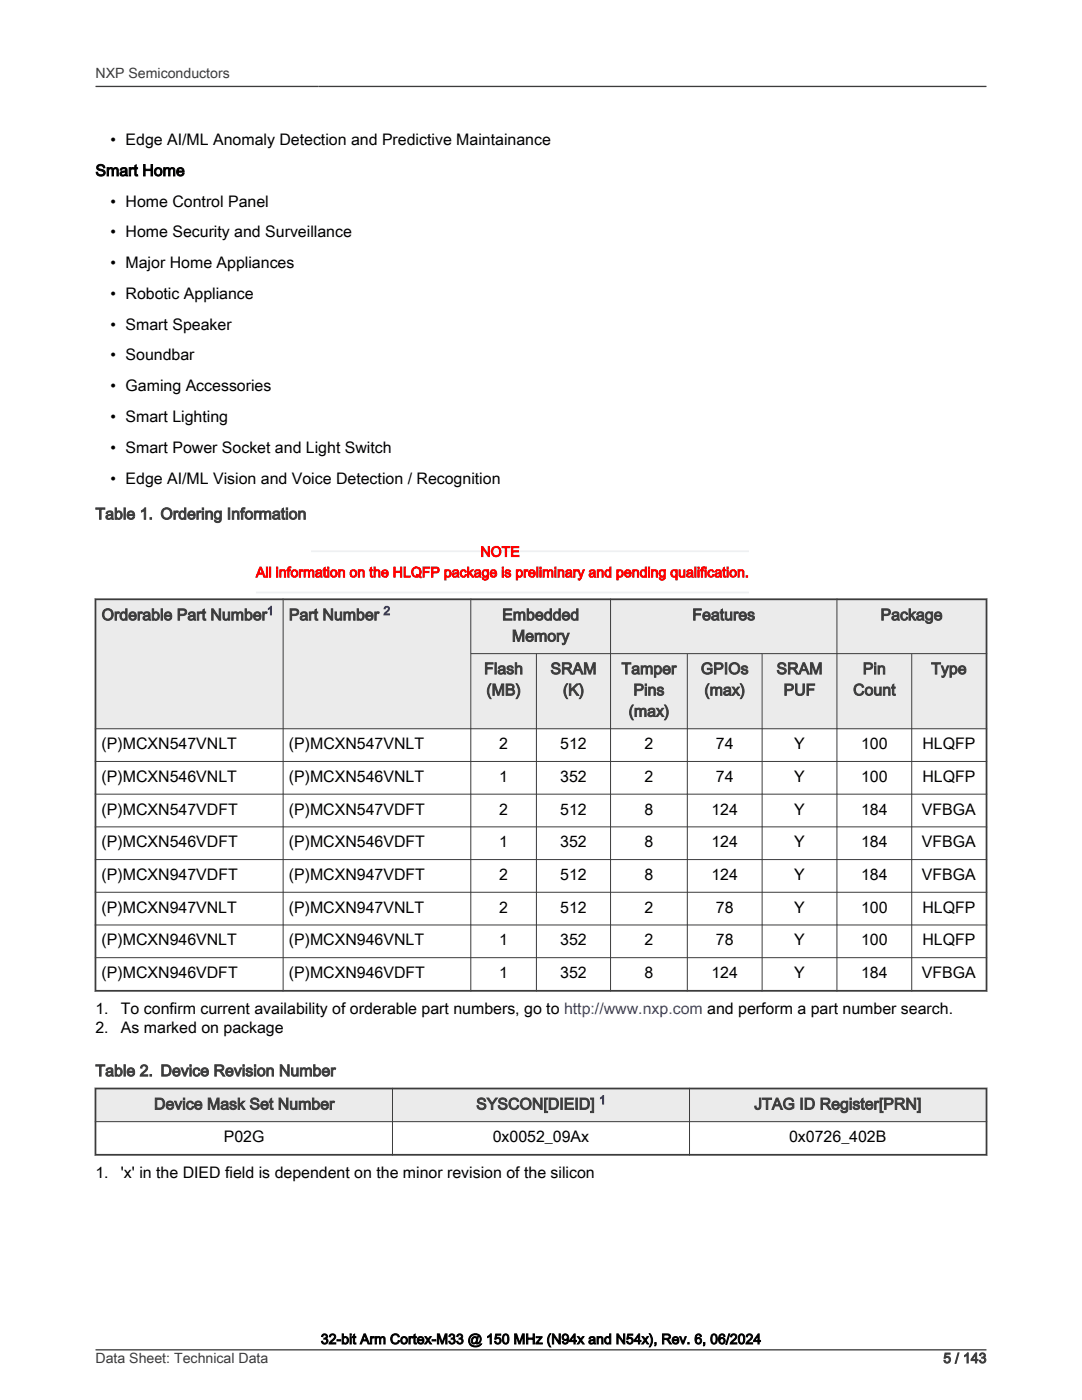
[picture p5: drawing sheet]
<svg xmlns="http://www.w3.org/2000/svg" width="216mm" height="279mm" viewBox="0 0 216 279" stroke-linecap="round" stroke-linejoin="round" font-family="sans-serif">
<defs><g id="words">
<g font-size="3.2">
<text x="22.1" y="29">• Edge AI/ML Anomaly Detection and Predictive Maintainance</text>
<text x="19" y="35.1">Smart Home</text>
<text x="22.1" y="41.3">• Home Control Panel</text>
<text x="22.1" y="47.4">• Home Security and Surveillance</text>
<text x="22.1" y="53.5">• Major Home Appliances</text>
<text x="22.1" y="59.7">• Robotic Appliance</text>
<text x="22.1" y="65.8">• Smart Speaker</text>
<text x="22.1" y="71.9">• Soundbar</text>
<text x="22.1" y="78.1">• Gaming Accessories</text>
<text x="22.1" y="84.2">• Smart Lighting</text>
<text x="22.1" y="90.4">• Smart Power Socket and Light Switch</text>
<text x="22.1" y="96.5">• Edge AI/ML Vision and Voice Detection / Recognition</text>
<text x="20.3" y="149.5">(P)MCXN547VNLT</text>
<text x="57.6" y="149.5">(P)MCXN547VNLT</text>
<text x="99.6" y="149.5">2</text>
<text x="111.8" y="149.5">512</text>
<text x="128.6" y="149.5">2</text>
<text x="142.8" y="149.5">74</text>
<text x="158.5" y="149.5">Y</text>
<text x="171.8" y="149.5">100</text>
<text x="184.1" y="149.5">HLQFP</text>
<text x="20.3" y="156.1">(P)MCXN546VNLT</text>
<text x="57.6" y="156.1">(P)MCXN546VNLT</text>
<text x="99.6" y="156.1">1</text>
<text x="111.8" y="156.1">352</text>
<text x="128.6" y="156.1">2</text>
<text x="142.8" y="156.1">74</text>
<text x="158.5" y="156.1">Y</text>
<text x="171.8" y="156.1">100</text>
<text x="184" y="156.1">HLQFP</text>
<text x="20.3" y="162.6">(P)MCXN547VDFT</text>
<text x="57.6" y="162.6">(P)MCXN547VDFT</text>
<text x="99.6" y="162.6">2</text>
<text x="111.8" y="162.6">512</text>
<text x="128.6" y="162.6">8</text>
<text x="142" y="162.6">124</text>
<text x="158.5" y="162.6">Y</text>
<text x="171.8" y="162.6">184</text>
<text x="184" y="162.6">VFBGA</text>
<text x="20.3" y="169.1">(P)MCXN546VDFT</text>
<text x="57.6" y="169.1">(P)MCXN546VDFT</text>
<text x="99.6" y="169.1">1</text>
<text x="111.8" y="169.1">352</text>
<text x="128.6" y="169.1">8</text>
<text x="142" y="169.1">124</text>
<text x="158.5" y="169.1">Y</text>
<text x="171.8" y="169.1">184</text>
<text x="184" y="169.1">VFBGA</text>
<text x="20.3" y="175.6">(P)MCXN947VDFT</text>
<text x="57.6" y="175.6">(P)MCXN947VDFT</text>
<text x="99.6" y="175.6">2</text>
<text x="111.8" y="175.6">512</text>
<text x="128.6" y="175.6">8</text>
<text x="142" y="175.6">124</text>
<text x="158.5" y="175.6">Y</text>
<text x="171.8" y="175.6">184</text>
<text x="184" y="175.6">VFBGA</text>
<text x="20.3" y="182.2">(P)MCXN947VNLT</text>
<text x="57.6" y="182.2">(P)MCXN947VNLT</text>
<text x="99.6" y="182.2">2</text>
<text x="111.8" y="182.2">512</text>
<text x="128.6" y="182.2">2</text>
<text x="142.8" y="182.2">78</text>
<text x="158.5" y="182.2">Y</text>
<text x="171.8" y="182.2">100</text>
<text x="184" y="182.2">HLQFP</text>
<text x="20.3" y="188.7">(P)MCXN946VNLT</text>
<text x="57.6" y="188.7">(P)MCXN946VNLT</text>
<text x="99.6" y="188.7">1</text>
<text x="111.8" y="188.7">352</text>
<text x="128.6" y="188.7">2</text>
<text x="142.8" y="188.7">78</text>
<text x="158.5" y="188.7">Y</text>
<text x="171.8" y="188.7">100</text>
<text x="184" y="188.7">HLQFP</text>
<text x="20.3" y="195.2">(P)MCXN946VDFT</text>
<text x="57.6" y="195.2">(P)MCXN946VDFT</text>
<text x="99.6" y="195.2">1</text>
<text x="111.8" y="195.2">352</text>
<text x="128.6" y="195.2">8</text>
<text x="142" y="195.2">124</text>
<text x="158.5" y="195.2">Y</text>
<text x="171.8" y="195.2">184</text>
<text x="184" y="195.2">VFBGA</text>
<text x="19" y="202.4">1.</text>
<text x="24.1" y="202.4">To confirm current availability of orderable part numbers, go to http://www.nxp.com and perform a part number search.</text>
<text x="19" y="206.2">2.</text>
<text x="24.1" y="206.2">As marked on package</text>
<text x="44.7" y="227.9">P02G</text>
<text x="98.3" y="227.9">0x0052_09Ax</text>
<text x="157.5" y="227.9">0x0726_402B</text>
<text x="19" y="235.1">1.</text>
<text x="24.1" y="235.1">'x' in the DIED field is dependent on the minor revision of the silicon</text>
</g>
<g font-size="3.2" fill="#3c3c3c">
<text x="19" y="103.6">Table 1. Ordering Information</text>
<text x="20.3" y="123.8">Orderable Part Number</text>
<text x="57.6" y="123.8">Part Number</text>
<text x="100.2" y="123.8">Embedded</text>
<text x="138.1" y="123.8">Features</text>
<text x="175.7" y="123.8">Package</text>
<text x="102.2" y="128">Memory</text>
<text x="96.6" y="134.5">Flash</text>
<text x="109.8" y="134.5">SRAM</text>
<text x="124" y="134.5">Tamper</text>
<text x="139.8" y="134.5">GPIOs</text>
<text x="154.9" y="134.5">SRAM</text>
<text x="172.2" y="134.5">Pin</text>
<text x="185.8" y="134.5">Type</text>
<text x="97" y="138.8">(MB)</text>
<text x="112.3" y="138.8">(K)</text>
<text x="125.4" y="143">(max)</text>
<text x="126.4" y="138.8">Pins</text>
<text x="140.6" y="138.8">(max)</text>
<text x="156.4" y="138.8">PUF</text>
<text x="170.2" y="138.8">Count</text>
<text x="19" y="214.8">Table 2. Device Revision Number</text>
<text x="30.7" y="221.4">Device Mask Set Number</text>
<text x="95" y="221.4">SYSCON[DIEID]</text>
<text x="150.5" y="221.4">JTAG ID Register[PRN]</text>
</g>
<g font-size="2.8" fill="#3c3c3c">
<text x="19" y="15.6">NXP Semiconductors</text>
<text x="19" y="272">Data Sheet: Technical Data</text>
<text x="188.2" y="272">5 / 143</text>
</g>
<g font-size="2.8" fill="#f00">
<text x="95.9" y="111.1">NOTE</text>
<text x="51.1" y="115.2">All information on the HLQFP package is preliminary and pending qualification.</text>
</g>
<text font-size="2.8" x="64" y="268.2">32-bit Arm Cortex-M33 @ 150 MHz (N94x and N54x), Rev. 6, 06/2024</text>
<g font-size="2.4" fill="#00f">
<text x="53.3" y="122.7">1</text>
<text x="76.5" y="122.7">2</text>
<text x="119.5" y="220.4">1</text>
</g>
</g></defs>
<g fill="#ebebeb">
<path d="M19 119.6h177.8v10.8h-177.8z" fill-rule="evenodd"/>
<path d="M19.2 119.8h37.2v25.6h-37.2z" fill-rule="evenodd"/>
<path d="M56.6 119.8h37.3v25.6h-37.3z" fill-rule="evenodd"/>
<path d="M94 130.5h12.9v14.9h-12.9z" fill-rule="evenodd"/>
<path d="M107.1 130.5h14.6v14.9h-14.6z" fill-rule="evenodd"/>
<path d="M121.9 130.5h15.2v14.9h-15.2z" fill-rule="evenodd"/>
<path d="M137.2 130.5h14.8v14.9h-14.8z" fill-rule="evenodd"/>
<path d="M152.2 130.5h14.7v14.9h-14.7z" fill-rule="evenodd"/>
<path d="M167.1 130.5h14.7v14.9h-14.7z" fill-rule="evenodd"/>
<path d="M182 130.5h14.7v14.9h-14.7z" fill-rule="evenodd"/>
</g>
<path d="M51.1 110h98.3" fill="none" stroke="#eef1f3" stroke-width=".35"/>
<path d="M51.1 108.9h10.9v2.9h-10.9z" fill-rule="evenodd" fill="#fff"/>
<path d="M51.1 118.2h98.3" fill="none" stroke="#eef1f3" stroke-width=".35"/>
<path d="M18.9 119.6h178.1M19 119.4v78.5M196.8 119.4v78.5M18.9 197.7h178.1" fill="none" stroke="#3c3c3c" stroke-width=".35"/>
<g fill="none" stroke="#3c3c3c" stroke-width=".2">
<path d="M56.5 119.4v78.5M93.9 119.4v78.5M121.8 119.4v78.5M167 119.4v78.5M93.9 130.4h103.1M107 130.4v67.5M137.1 130.4v67.5M152.1 130.4v67.5M181.9 130.4v67.5M18.9 145.4h178.1M18.9 152h178.1M18.9 158.5h178.1"/>
<path d="M18.9 165h178.1M18.9 171.5h178.1M18.9 178.1h178.1M18.9 184.6h178.1M18.9 191.1h178.1"/>
</g>
<path d="M19 217.2h177.8v6.7h-177.8z" fill-rule="evenodd" fill="#ebebeb"/>
<path d="M18.9 217.2h178.1M19 217.1v13.5M196.8 217.1v13.5M18.9 230.5h178.1" fill="none" stroke="#3c3c3c" stroke-width=".35"/>
<path d="M78.3 217.1v13.5M137.6 217.1v13.5M18.9 223.9h178.1" fill="none" stroke="#3c3c3c" stroke-width=".2"/>
<path d="M19 17.3h177.8M19.1 269.4h177.7" fill="none" stroke="#3c3c3c" stroke-width=".26"/>
<use href="#words"/>
</svg>
